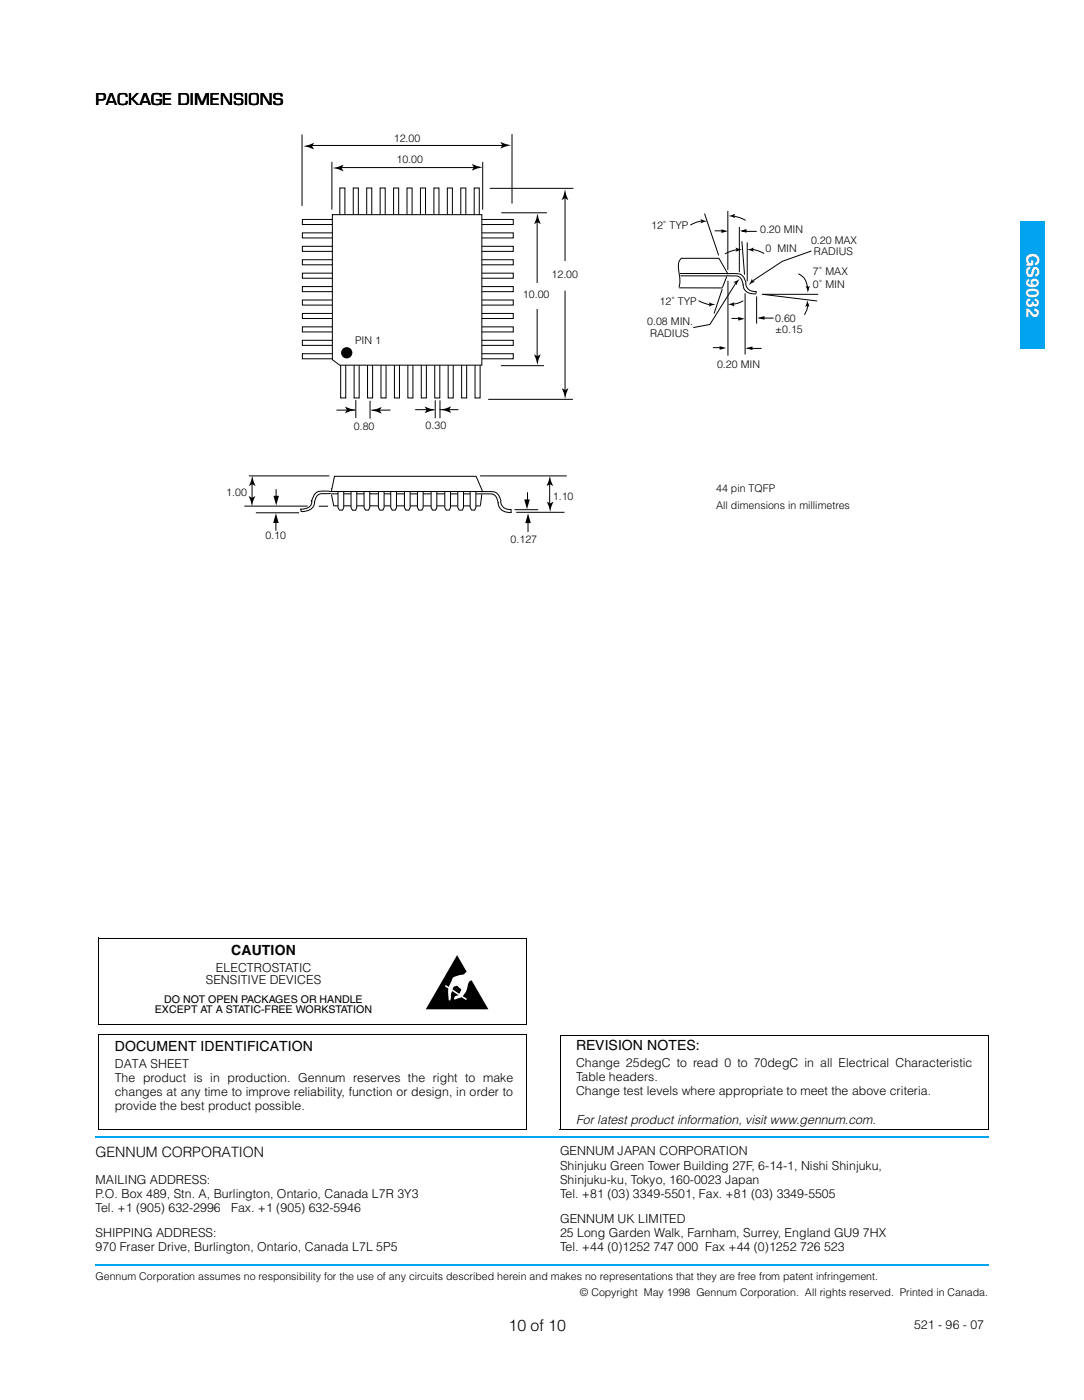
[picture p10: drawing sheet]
<svg xmlns="http://www.w3.org/2000/svg" width="216mm" height="279mm" viewBox="0 0 216 279" stroke-linecap="round" stroke-linejoin="round" font-family="sans-serif">
<defs><g id="words">
<text font-size="3.5" fill="#fff" x="204.5" y="50.3" transform="rotate(90 204.5 50.3)">GS9032</text>
<g font-size="3.2">
<text x="19.1" y="20.8">PACKAGE DIMENSIONS</text>
<text x="101.3" y="265.3">10 of 10</text>
</g>
<g font-size="2.8">
<text x="46.1" y="190.4">CAUTION</text>
<text x="22.9" y="209.6">DOCUMENT IDENTIFICATION</text>
<text x="114.7" y="209.4">REVISION NOTES:</text>
<text x="19" y="230.6">GENNUM CORPORATION</text>
</g>
<g font-size="2.5">
<text x="41" y="196.2">SENSITIVE DEVICES</text>
<text x="43" y="193.7">ELECTROSTATIC</text>
<text x="22.9" y="212.9">DATA SHEET</text>
<text x="22.9" y="215.7">The product is in production. Gennum reserves the right to make</text>
<text x="114.7" y="212.7">Change 25degC to read 0 to 70degC in all Electrical Characteristic</text>
<text x="114.7" y="215.5">Table headers.</text>
<text x="22.9" y="218.5">changes at any time to improve reliability, function or design, in order to</text>
<text x="22.9" y="221.3">provide the best product possible.</text>
<text x="114.7" y="218.3">Change test levels where appropriate to meet the above criteria.</text>
<text x="114.7" y="224">For latest product information, visit www.gennum.com.</text>
<text x="111.5" y="230.3">GENNUM JAPAN CORPORATION</text>
<text x="111.5" y="233.1">Shinjuku Green Tower Building 27F, 6-14-1, Nishi Shinjuku,</text>
<text x="19" y="236">MAILING ADDRESS:</text>
<text x="19" y="238.8">P.O. Box 489, Stn. A, Burlington, Ontario, Canada L7R 3Y3</text>
<text x="111.5" y="236">Shinjuku-ku, Tokyo, 160-0023 Japan</text>
<text x="111.5" y="238.8">Tel. +81 (03) 3349-5501, Fax. +81 (03) 3349-5505</text>
<text x="19" y="241.6">Tel. +1 (905) 632-2996</text>
<text x="46" y="241.6">Fax. +1 (905) 632-5946</text>
<text x="111.5" y="243.7">GENNUM UK LIMITED</text>
<text x="19" y="246.6">SHIPPING ADDRESS:</text>
<text x="19" y="249.4">970 Fraser Drive, Burlington, Ontario, Canada L7L 5P5</text>
<text x="111.5" y="246.6">25 Long Garden Walk, Farnham, Surrey, England GU9 7HX</text>
<text x="111.5" y="249.4">Tel. +44 (0)1252 747 000 Fax +44 (0)1252 726 523</text>
<text x="182.1" y="264.9">521 - 96 - 07</text>
</g>
<g font-size="2.1">
<text x="78.4" y="28.3">12.00</text>
<text x="79" y="32.5">10.00</text>
<text x="129.7" y="45.7">12˚ TYP</text>
<text x="151.4" y="46.5">0.20 MIN</text>
<text x="152.5" y="50.3">0 MIN</text>
<text x="161.5" y="48.6">0.20 MAX</text>
<text x="162.1" y="50.8">RADIUS</text>
<text x="104.2" y="59.4">10.00</text>
<text x="109.8" y="55.4">12.00</text>
<text x="161.9" y="54.8">7˚ MAX</text>
<text x="161.9" y="57.4">0˚ MIN</text>
<text x="128.9" y="64.8">0.08 MIN.</text>
<text x="131.4" y="60.7">12˚ TYP</text>
<text x="154.4" y="64.1">0.60</text>
<text x="70.7" y="68.5">PIN 1</text>
<text x="129.5" y="67.1">RADIUS</text>
<text x="154.4" y="66.3">±0.15</text>
<text x="142.8" y="73.4">0.20 MIN</text>
<text x="70.5" y="85.7">0.80</text>
<text x="84.8" y="85.5">0.30</text>
<text x="45.1" y="98.8">1.00</text>
<text x="110.1" y="99.6">1.10</text>
<text x="142.6" y="101.5">All dimensions in millimetres</text>
<text x="142.6" y="98.1">44 pin TQFP</text>
<text x="52.9" y="107.5">0.10</text>
<text x="101.7" y="108.2">0.127</text>
<text x="30.9" y="201.9">EXCEPT AT A STATIC-FREE WORKSTATION</text>
<text x="32.7" y="199.8">DO NOT OPEN PACKAGES OR HANDLE</text>
<text x="19" y="255.1">Gennum Corporation assumes no responsibility for the use of any circuits described herein and makes no representations that they are free from patent infringement.</text>
<text x="115.5" y="258.2">© Copyright May 1998 Gennum Corporation. All rights reserved. Printed in Canada.</text>
</g>
</g></defs>
<path d="M18.9 226.5h.1v.3h-.1z" fill="#00a3f0"/>
<path d="M19 226.7h178" fill="none" stroke="#00a3f0" stroke-width=".34"/>
<path d="M18.9 251.9h.1v.3h-.1z" fill="#00a3f0"/>
<path d="M19 252.1h178" fill="none" stroke="#00a3f0" stroke-width=".34"/>
<path d="M203.2 44.1h4.8v25.4h-4.8z" fill="#00a3f0"/>
<path d="M203.2 44.1h4.9M203.2 44v25.5M208 44.1v25.5M203.1 69.5h4.9" fill="none" stroke="#00a3f0" stroke-width=".2"/>
<path d="M45 26.1h125.9v82.6h-125.9z" fill="#fff"/>
<g fill="#fff" stroke="#000" stroke-width=".2">
<path d="M135.4 54.5h9.6z"/>
<path d="M66 98.6l29.7 2.2h-29.2z"/>
<path d="M65.9 97.5h30z"/>
<path d="M96 98.5l-.3 2.3z"/>
</g>
<path d="M66 98.4h30" fill="none" stroke="#000" stroke-width=".2"/>
<g fill="#fff" stroke="#000" stroke-width=".2">
<path d="M72.5 97.8h1.1v3.4l-.2 .5h-.6l-.3-.5z"/>
<path d="M69.9 97.8h1.2v3.4l-.3 .5h-.6l-.3-.5z"/>
<path d="M67.3 97.8h1.2v3.4l-.3 .5h-.6l-.3-.5z"/>
<path d="M80.5 97.8h1.2v3.4l-.3 .5h-.6l-.3-.5z"/>
<path d="M77.8 97.8h1.2v3.4l-.3 .5h-.6l-.3-.5z"/>
<path d="M75.4 97.8h1.1v3.4l-.2 .5h-.7l-.2-.5z"/>
<path d="M88.6 97.8h1.1v3.4l-.2 .5h-.6l-.3-.5z"/>
<path d="M85.9 97.8h1.1v3.4l-.2 .5h-.7l-.2-.5z"/>
<path d="M83.1 97.8h1.2v3.4l-.3 .5h-.6l-.3-.5z"/>
<path d="M93.6 97.8h1.2v3.4l-.3 .5h-.6l-.3-.5z"/>
<path d="M91.2 97.8h1.1v3.4l-.2 .5h-.6l-.3-.5z"/>
</g>
<path d="M62.1 99.7v.1a1.33 1.33 0 0 1-1.2 1.6l-1 .1 .1 .5a2.31 2.31 0 0 0 2.6-1.6v-.4M65.9 98.4h-.6a2.61 2.61 0 0 0-2.2 .5l-.2 .4-.3 1M65.9 98.1l-1.3-.2a2.16 2.16 0 0 0-2.5 2" fill="none" stroke="#000" stroke-width=".2"/>
<path d="M95.9 98.1l1.4-.1a2.06 2.06 0 0 1 2.5 1.9z" fill="#fff" stroke="#000" stroke-width=".2"/>
<path d="M99.7 99.8a1.74 1.74 0 0 0 2.1 1.8v.6" fill="none" stroke="#000" stroke-width=".2"/>
<path d="M96 98.4h.6a2.61 2.61 0 0 1 2.1 .5l.3 .5 .2 .9z" fill="#fff" stroke="#000" stroke-width=".2"/>
<g fill="none" stroke="#000" stroke-width=".2">
<path d="M60.2 26.8v14.2M61.9 29h38.8M66.1 32.3v9.5M67.2 33.4h27.7M67.7 37.5h1v6.7h-1zM70.4 37.5h1v6.7h-1zM73 37.5h1v6.7h-1zM75.7 37.5h1v6.7h-1zM78.4 37.5h1v6.7h-1zM81.1 37.5h1v6.7h-1zM83.7 37.5h1.1v6.7h-1.1zM86.4 37.5h1v6.7h-1z"/>
<path d="M89.1 37.5h1v6.7h-1zM91.8 37.5h1v6.7h-1zM94.4 37.5h1.1v6.7h-1.1zM96.1 32.3v9.5M97.5 37.5h16.7M102 26.7v13.9M112.5 39.3v38.6M60.2 59.8h6.7v1h-6.7zM60.2 57.1h6.7v1h-6.7zM60.2 54.4h6.7v1.1h-6.7zM60.2 51.8h6.7v1h-6.7zM60.2 49.1h6.7v1h-6.7z"/>
<path d="M60.2 46.4h6.7v1h-6.7zM60.2 43.7h6.7v1.1h-6.7zM95.5 59.8h6.7v1h-6.7zM95.5 57.1h6.7v1h-6.7zM95.5 54.4h6.7v1.1h-6.7zM95.5 51.8h6.7v1h-6.7zM95.5 49.1h6.7v1h-6.7zM95.5 46.4h6.7v1h-6.7zM95.5 43.7h6.7v1.1h-6.7zM99.8 42.4h9.1M107 43.8v27.7M60.2 70.5h6.7v1h-6.7z"/>
<path d="M60.2 67.8h6.7v1h-6.7zM60.2 65.2h6.7v1h-6.7zM60.2 62.5h6.7v1h-6.7zM67.9 72.6h1v6.7h-1zM70.5 72.6h1v6.7h-1zM70.9 79.8v3.5M73.2 72.6h1v6.7h-1zM73.7 79.9v3.5M75.9 72.6h1v6.7h-1zM78.6 72.6h1v6.7h-1zM81.2 72.6h1v6.7h-1zM83.9 72.6h1v6.7h-1z"/>
<path d="M86.6 72.6h1v6.7h-1zM86.7 79.8v3.6M87.6 79.8v3.6M89.3 72.6h1v6.7h-1zM91.9 72.6h1v6.7h-1zM94.6 72.6h1v6.7h-1zM95.5 70.5h6.7v1h-6.7zM95.5 67.8h6.7v1h-6.7zM95.5 65.2h6.7v1h-6.7zM95.5 62.5h6.7v1h-6.7zM97.2 79.6h16.9M99.8 72.9h8.6"/>
<path d="M67 81.7h3.8M48.7 100.9h12.6M51 102.2h8.6M63.5 100.9h1.8M99.2 100.1v.1a2.13 2.13 0 0 0 2.7 2"/>
</g>
<g fill="#000">
<path d="M60.4 29.1l2.1-.6-.3 .6 .3 .7zM66.3 33.5l2.1-.7-.4 .7 .4 .6zM94 32.7l2.1 .6-2.1 .7 .4-.7zM99.7 28.3l2.1 .7-2.1 .6 .3-.6zM112.5 37.8l.7 2.1-.7-.4-.6 .4zM107 42.5l.7 2.2-.7-.4-.6 .3zM106.4 70.6l.6 .4 .7-.4-.7 2.2zM111.9 77.4l.7 .4 .6-.4-.6 2.1zM49.5 98.9l.7 .3 .6-.3-.6 2zM50.2 94.8l.7 2.1-.7-.4-.6 .3zM68.7 81.1l2.1 .6-2.1 .7 .4-.7zM73.9 81.8l2.1-.7-.4 .7 .4 .6z"/>
<path d="M84.6 81.1l2.1 .6-2.1 .6 .4-.6zM87.7 81.6l2.1-.6-.3 .6 .3 .7z"/>
</g>
<g fill="#fff">
<path d="M105.8 56.4h2.5v5.2h-2.5z"/>
<path d="M111 52h2.5l.1 5.9h-2.5z"/>
</g>
<path d="M74 81.7h3.8M82.7 81.7h3.7M87.5 81.7h3.8" fill="none" stroke="#000" stroke-width=".2"/>
<path d="M66.2 42.8h29.8v30h-28.3l-1.5-1.1z" fill="#fff" stroke="#000" stroke-width=".2"/>
<path d="M49.6 94.9h16M50.2 95.7v4.3M55 97.5v2.2M95.6 94.9h17.3M105.1 98.1v1.6M109.5 95.8v5.2M54.9 103.9v1.9M102.5 101.6h4.7M102.8 102.1h9.6M105.2 103.9v2.1" fill="none" stroke="#000" stroke-width=".2"/>
<g fill="#000">
<path d="M54.5 98.8h1.1l-.6 2zM104.4 99.6h1.1l-.5 1.9zM109.5 94.9l.6 2-.6-.4-.6 .4zM55 102.3l.5 1.9h-1.1zM55 102.8l.3 1.3h-.7zM105.2 102.3l.5 2h-1.1zM105.2 102.8l.3 1.3h-.7zM108.9 100l.7 .4 .6-.4-.6 2z"/>
<circle cx="69.1" cy="70.3" r="1.12"/>
</g>
<g fill="#fff" stroke="#000" stroke-width=".2">
<path d="M66.6 94.9h28.2l1.4 3.1h-30.2z"/>
<path d="M135.3 57.4h8.6z"/>
<path d="M144.8 55.1l-.9 2.2z"/>
</g>
<path d="M135.5 55h9.3" fill="none" stroke="#000" stroke-width=".2"/>
<path d="M144.7 54.6l1.4-.1a2.06 2.06 0 0 1 2.5 2z" fill="#fff" stroke="#000" stroke-width=".2"/>
<path d="M148.5 56.4a1.74 1.74 0 0 0 2.1 1.7v.4" fill="none" stroke="#000" stroke-width=".2"/>
<path d="M144.8 55h.6a2.61 2.61 0 0 1 2.1 .5l.3 .4 .2 .9z" fill="#fff" stroke="#000" stroke-width=".2"/>
<g fill="none" stroke="#000" stroke-width=".2">
<path d="M139.1 59.9l1.3 .6 1.2 .3M139.9 44l-1.1 .3-1.3 .6M140.3 42.6l2.8 8.3M142.3 46h1.5M143.9 57.6l-1.7 4.9M144.9 54.5l-1.7-3h-7.5l-.2 .2a3.8 3.8 0 0 0-.2 3 4.6 4.6 0 0 1-.1 2.6M145 42.1v11.7M145 56v14.9M146.1 43.1l1.1 .2 1.3 .6M146.6 56.4l-5.2 8.3-3.3 .6M146.8 49.8l-1.1 .2-1.3 .6M147.3 45.2v9"/>
<path d="M147.7 46.1h3M147.8 48.1l.5 6.6M148 56.7v.1a1.7 1.7 0 0 0 1.5 1.7l1.1 .1M148 59.9l-1.1 .6-1 .1M148.4 58.5v12.2M148.8 48.3v7.8M149.8 49.7l1.1 .3 1.3 .5M150.7 59.1v5.4M151.8 58.7h11.2M151.9 58.7l10.8 1.3M159 54.6a2.94 2.94 0 0 1 1.8 2.4l.2 .9M161.6 50l-5.8 2.1-6 3.9"/>
<path d="M142 69.3h1.4M145.7 63.5h1.5M148.7 69.4h3M151.1 63.4h3M161 60.5l-.3 1.3-.5 1"/>
</g>
<g fill="#000">
<path d="M139.5 43.7l1.4 .4-1.4 .4 .2-.4zM143.7 45.7l1.3 .4-1.3 .3zM145.1 43l1.3-.4-.2 .4 .2 .5zM146.1 56.2l1.2-.6-.6 1.3-.2-.5zM146.5 49.3l1.3 .5-1.3 .4 .2-.4zM147.4 46l1.3-.3v.7zM149.8 55.6l.1 .4 .5 .2-1.3 .6zM148.8 49.8l1.3-.5-.2 .5 .3 .4zM160.5 57l.4 .2 .4-.2-.4 1.3zM141.1 60.3l1.4 .4-1.3 .4 .2-.4zM143.3 69l1.3 .4-1.3 .3zM145 60.7l1.3-.5-.2 .5 .2 .4z"/>
<path d="M147 63.2l1.3 .3-1.3 .4zM148.6 69.4l1.3-.4v.8zM151 63.4l1.3-.4v.7zM160.8 59.8l.4 1.4-.4-.3-.4 .3z"/>
</g>
<path d="M84.6 190.2h13v11.3h-13z" fill="#fff"/>
<path d="M91 190.4l6.3 10.8h-12.5z" fill="#000"/>
<g fill="#fff">
<path d="M90.3 194.8l.3-.2a5 5 0 0 0 2.4-.9l.2-.1 1 1.6-.3 .2a1.59 1.59 0 0 0-.9 1.6 2.75 2.75 0 0 1-2.1 2.1l-.3 .2a.56 .56 0 0 1 0-.6 .56 .56 0 0 1 .6-.3l.1-.1a1.48 1.48 0 0 0 .5-1.2l-.9-.7a1.36 1.36 0 0 0-.9 1.4l-.3 1.6h-.3a5.1 5.1 0 0 1 .7-4.3z"/>
<path d="M88.8 196.3l4.2 2.8-.2 .2-4.2-2.7z"/>
</g>
<path d="M19.7 187h85.2M19.7 186.9v17.2M104.8 187v17.2M19.6 204.1h85.2M19.7 206.2h85.2M19.7 206.1v19M104.8 206.2v19M111.5 206.3v18.8M111.5 206.3h85.4M196.8 206.3v18.9M19.6 225.1h85.2M111.5 225.1h85.3" fill="none" stroke="#000" stroke-width=".2"/>
<use href="#words"/>
</svg>
